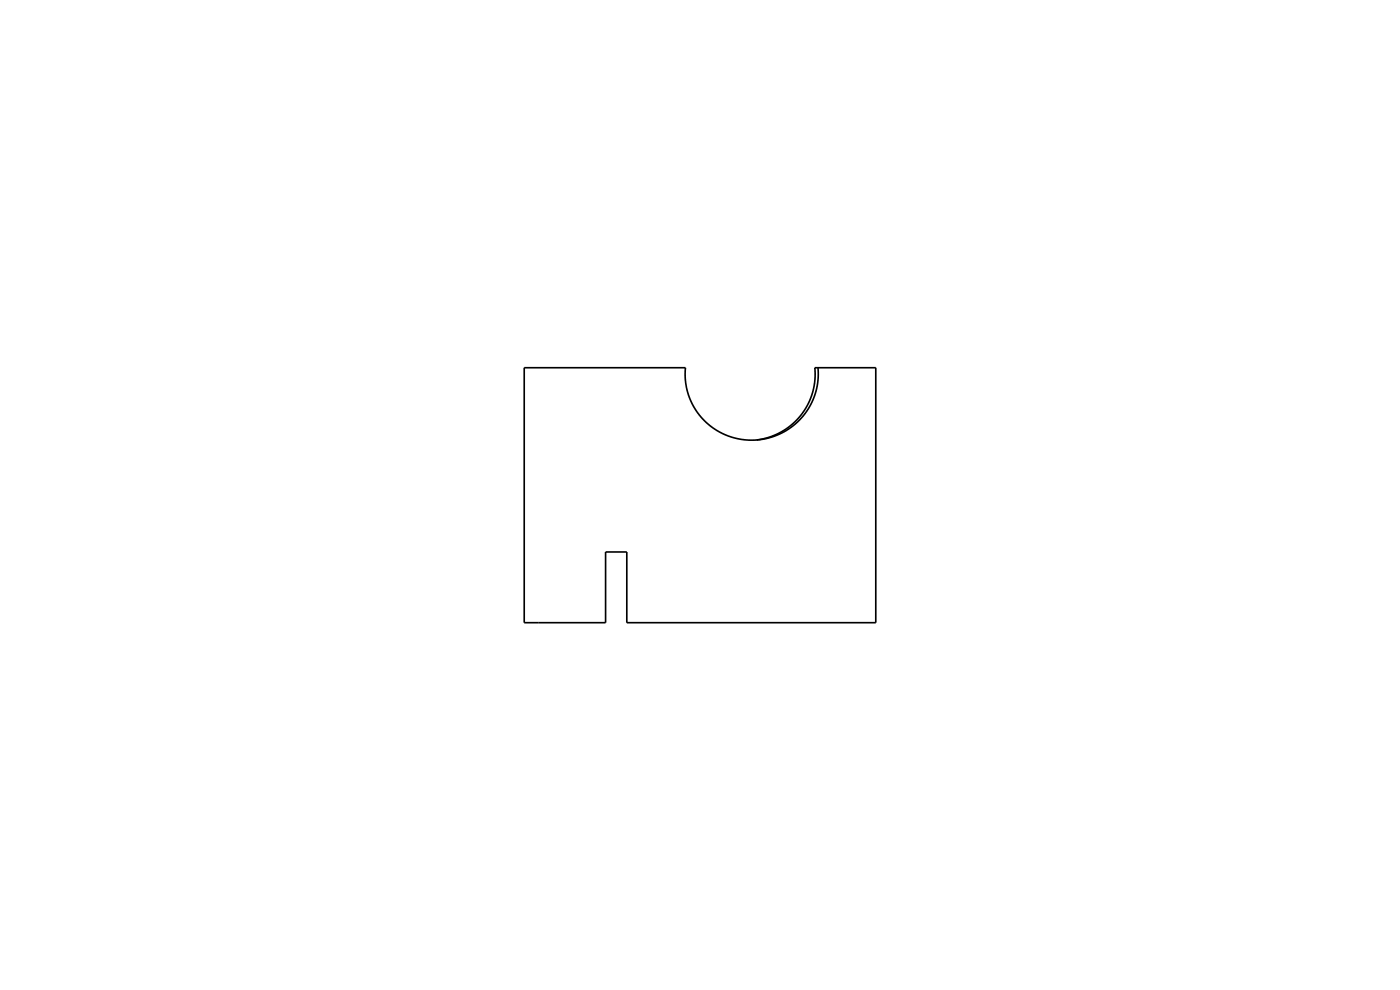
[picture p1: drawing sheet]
<svg xmlns="http://www.w3.org/2000/svg" width="297mm" height="210mm" viewBox="0 0 297 210" stroke-linecap="round" stroke-linejoin="round" font-family="sans-serif">
<path d="M173.5 78v2.8l-.5 2.7-1.2 2.7-1.7 2.4-2.4 2.2-2.4 1.3-2.9 1-2.8 .3-2.7-.3-2.9-.8-2.6-1.4-2.3-2-1.8-2.3-1.2-2.7-.7-3.2v-2.7h-34.2v54.1h17.3v-15h4.5v15h52.8v-54.1h-12.9v2.6l-.5 2.7-1 2.5-1.5 2.3-1.9 2-2.3 1.5-2.7 1.2-2.5 .5" fill="none" stroke="#000" stroke-width=".35"/>
</svg>
